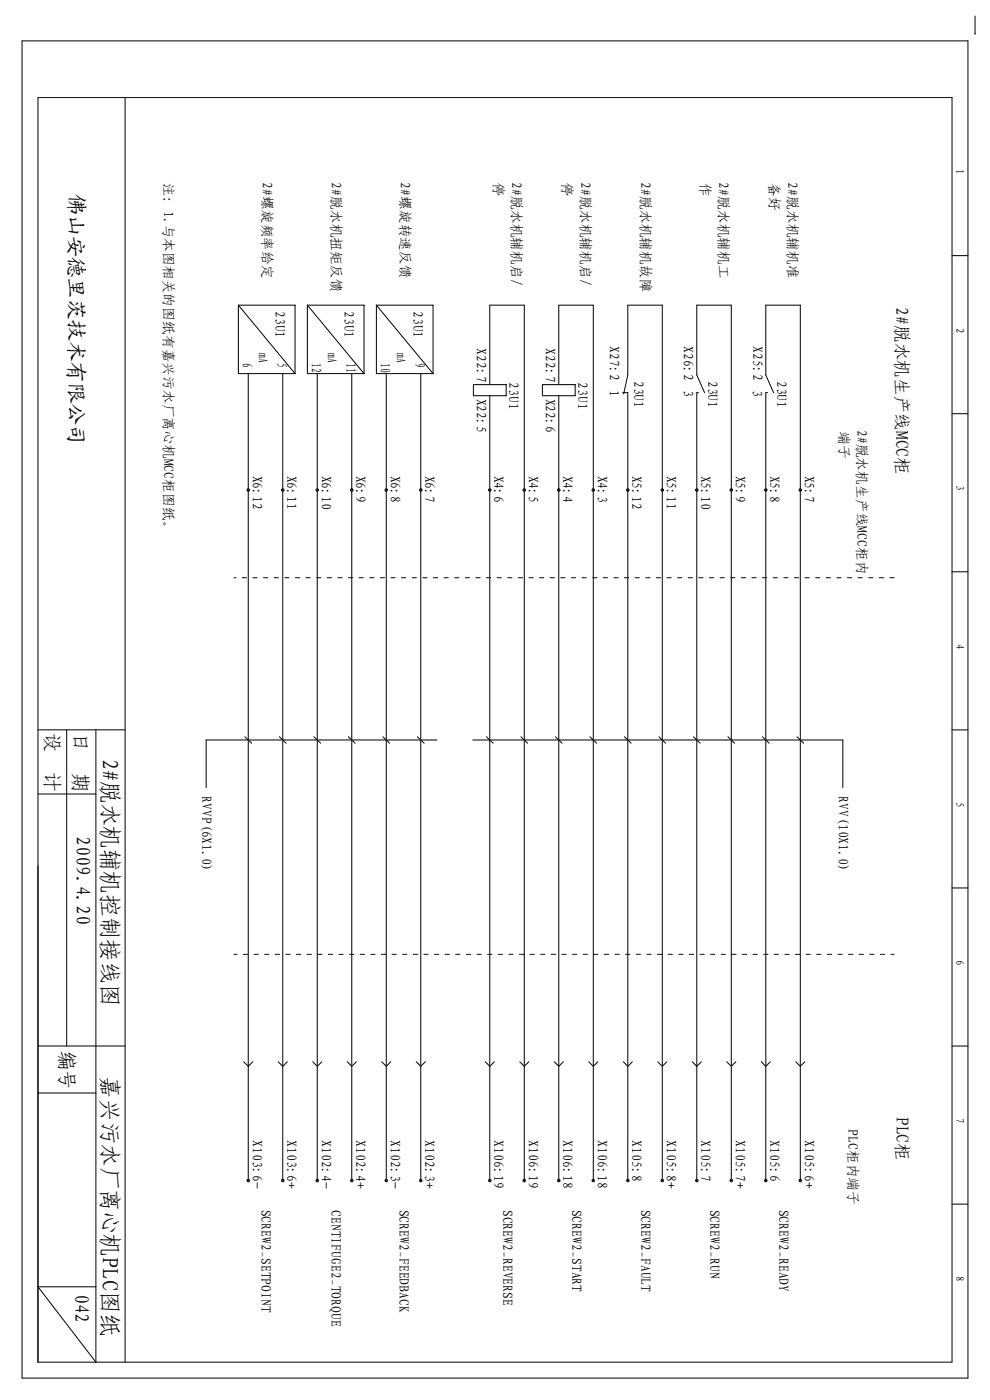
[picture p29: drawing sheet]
<svg xmlns="http://www.w3.org/2000/svg" width="210mm" height="297mm" viewBox="0 0 210 297" stroke-linecap="round" stroke-linejoin="round" font-family="sans-serif">
<defs><g id="words">
<g font-size="4.8">
<text x="21.7" y="160.9" transform="rotate(90 21.7 160.9)">2#脱水机辅机控制接线图</text>
<text x="21.7" y="228.4" transform="rotate(90 21.7 228.4)">嘉兴污水厂离心机PLC图纸</text>
</g>
<text font-size="4.5" x="14.6" y="41.2" transform="rotate(90 14.6 41.2)">佛山安德里茨技术有限公司</text>
<g font-size="4.2">
<text x="9.7" y="155.5" transform="rotate(90 9.7 155.5)">设</text>
<text x="15.6" y="155.6" transform="rotate(90 15.6 155.6)">日</text>
<text x="9.7" y="163.9" transform="rotate(90 9.7 163.9)">计</text>
<text x="15.6" y="164" transform="rotate(90 15.6 164)">期</text>
<text x="16.2" y="177.4" transform="rotate(90 16.2 177.4)">2009.4.20</text>
<text x="12.8" y="222.9" transform="rotate(90 12.8 222.9)">编号</text>
<text x="15.9" y="274.5" transform="rotate(90 15.9 274.5)">042</text>
</g>
<g font-size="3.7">
<text x="190" y="65.2" transform="rotate(90 190 65.2)">2#脱水机生产线MCC柜</text>
<text x="190" y="236.9" transform="rotate(90 190 236.9)">PLC柜</text>
</g>
<g font-size="2.9">
<text x="34.7" y="38.9" transform="rotate(90 34.7 38.9)">注：1.与本图相关的图纸有嘉兴污水厂离心机MCC柜图纸。</text>
<text x="55.7" y="38.7" transform="rotate(90 55.7 38.7)">2#螺旋频率给定</text>
<text x="70.3" y="38.7" transform="rotate(90 70.3 38.7)">2#脱水机扭矩反馈</text>
<text x="85" y="38.7" transform="rotate(90 85 38.7)">2#螺旋转速反馈</text>
<text x="104.7" y="38.9" transform="rotate(90 104.7 38.9)">停</text>
<text x="108.5" y="38.7" transform="rotate(90 108.5 38.7)">2#脱水机辅机启/</text>
<text x="119.3" y="38.9" transform="rotate(90 119.3 38.9)">停</text>
<text x="123.2" y="38.7" transform="rotate(90 123.2 38.7)">2#脱水机辅机启/</text>
<text x="135.9" y="38.7" transform="rotate(90 135.9 38.7)">2#脱水机辅机故障</text>
<text x="148.6" y="38.9" transform="rotate(90 148.6 38.9)">作</text>
<text x="152.4" y="38.7" transform="rotate(90 152.4 38.7)">2#脱水机辅机工</text>
<text x="163.2" y="38.9" transform="rotate(90 163.2 38.9)">备好</text>
<text x="167.1" y="38.7" transform="rotate(90 167.1 38.7)">2#脱水机辅机准</text>
<text x="58.4" y="65.9" transform="rotate(90 58.4 65.9)">23U1</text>
<text x="73" y="65.9" transform="rotate(90 73 65.9)">23U1</text>
<text x="87.7" y="65.9" transform="rotate(90 87.7 65.9)">23U1</text>
<text x="51.5" y="77.1" transform="rotate(90 51.5 77.1)">6</text>
<text x="54.8" y="75" transform="rotate(90 54.8 75)">mA</text>
<text x="58.8" y="77.1" transform="rotate(90 58.8 77.1)">5</text>
<text x="66.1" y="77.1" transform="rotate(90 66.1 77.1)">12</text>
<text x="69.5" y="75" transform="rotate(90 69.5 75)">mA</text>
<text x="73.4" y="77.1" transform="rotate(90 73.4 77.1)">11</text>
<text x="80.7" y="77.1" transform="rotate(90 80.7 77.1)">10</text>
<text x="84.1" y="75" transform="rotate(90 84.1 75)">mA</text>
<text x="88" y="77.1" transform="rotate(90 88 77.1)">9</text>
<text x="101.1" y="73.8" transform="rotate(90 101.1 73.8)">X22:7</text>
<text x="115.7" y="73.8" transform="rotate(90 115.7 73.8)">X22:7</text>
<text x="129.3" y="73.4" transform="rotate(90 129.3 73.4)">X27:2</text>
<text x="145" y="73.4" transform="rotate(90 145 73.4)">X26:2</text>
<text x="159.6" y="73.4" transform="rotate(90 159.6 73.4)">X25:2</text>
<text x="107.9" y="81.1" transform="rotate(90 107.9 81.1)">23U1</text>
<text x="122.6" y="81.1" transform="rotate(90 122.6 81.1)">23U1</text>
<text x="129.3" y="82.8" transform="rotate(90 129.3 82.8)">1</text>
<text x="134.4" y="80.8" transform="rotate(90 134.4 80.8)">23U1</text>
<text x="145" y="82.8" transform="rotate(90 145 82.8)">3</text>
<text x="150.1" y="80.8" transform="rotate(90 150.1 80.8)">23U1</text>
<text x="159.6" y="82.8" transform="rotate(90 159.6 82.8)">3</text>
<text x="164.8" y="80.8" transform="rotate(90 164.8 80.8)">23U1</text>
<text x="101.1" y="84.6" transform="rotate(90 101.1 84.6)">X22:5</text>
<text x="115.7" y="84.6" transform="rotate(90 115.7 84.6)">X22:6</text>
<text x="178" y="91.4" transform="rotate(90 178 91.4)">端子</text>
<text x="181.8" y="91.2" transform="rotate(90 181.8 91.2)">2#脱水机生产线MCC柜内</text>
<text x="53.5" y="100.9" transform="rotate(90 53.5 100.9)">X6:12</text>
<text x="60.9" y="100.9" transform="rotate(90 60.9 100.9)">X6:11</text>
<text x="68.2" y="100.9" transform="rotate(90 68.2 100.9)">X6:10</text>
<text x="75.5" y="100.9" transform="rotate(90 75.5 100.9)">X6:9</text>
<text x="82.8" y="100.9" transform="rotate(90 82.8 100.9)">X6:8</text>
<text x="90.1" y="100.9" transform="rotate(90 90.1 100.9)">X6:7</text>
<text x="104.8" y="100.9" transform="rotate(90 104.8 100.9)">X4:6</text>
<text x="112.1" y="100.9" transform="rotate(90 112.1 100.9)">X4:5</text>
<text x="119.4" y="100.9" transform="rotate(90 119.4 100.9)">X4:4</text>
<text x="126.7" y="100.9" transform="rotate(90 126.7 100.9)">X4:3</text>
<text x="134" y="100.9" transform="rotate(90 134 100.9)">X5:12</text>
<text x="141.4" y="100.9" transform="rotate(90 141.4 100.9)">X5:11</text>
<text x="148.7" y="100.9" transform="rotate(90 148.7 100.9)">X5:10</text>
<text x="156" y="100.9" transform="rotate(90 156 100.9)">X5:9</text>
<text x="163.3" y="100.9" transform="rotate(90 163.3 100.9)">X5:8</text>
<text x="170.6" y="100.9" transform="rotate(90 170.6 100.9)">X5:7</text>
<text x="42.8" y="168.9" transform="rotate(90 42.8 168.9)">RVVP(6X1.0)</text>
<text x="177.9" y="168.9" transform="rotate(90 177.9 168.9)">RVV(10X1.0)</text>
<text x="179.9" y="239.6" transform="rotate(90 179.9 239.6)">PLC柜内端子</text>
<text x="53.5" y="241.9" transform="rotate(90 53.5 241.9)">X103:6-</text>
<text x="60.9" y="241.9" transform="rotate(90 60.9 241.9)">X103:6+</text>
<text x="68.2" y="241.9" transform="rotate(90 68.2 241.9)">X102:4-</text>
<text x="75.5" y="241.9" transform="rotate(90 75.5 241.9)">X102:4+</text>
<text x="82.8" y="241.9" transform="rotate(90 82.8 241.9)">X102:3-</text>
<text x="90.1" y="241.9" transform="rotate(90 90.1 241.9)">X102:3+</text>
<text x="104.8" y="241.9" transform="rotate(90 104.8 241.9)">X106:19</text>
<text x="112.1" y="241.9" transform="rotate(90 112.1 241.9)">X106:19</text>
<text x="119.4" y="241.9" transform="rotate(90 119.4 241.9)">X106:18</text>
<text x="126.7" y="241.9" transform="rotate(90 126.7 241.9)">X106:18</text>
<text x="134" y="241.9" transform="rotate(90 134 241.9)">X105:8</text>
<text x="141.3" y="241.9" transform="rotate(90 141.3 241.9)">X105:8+</text>
<text x="148.7" y="241.9" transform="rotate(90 148.7 241.9)">X105:7</text>
<text x="156" y="241.9" transform="rotate(90 156 241.9)">X105:7+</text>
<text x="163.3" y="241.9" transform="rotate(90 163.3 241.9)">X105:6</text>
<text x="170.6" y="241.9" transform="rotate(90 170.6 241.9)">X105:6+</text>
<text x="55.4" y="256.6" transform="rotate(90 55.4 256.6)">SCREW2_SETPOINT</text>
<text x="70.2" y="256.7" transform="rotate(90 70.2 256.7)">CENTIFUGE2_TORQUE</text>
<text x="84.7" y="256.6" transform="rotate(90 84.7 256.6)">SCREW2_FEEDBACK</text>
<text x="106.6" y="256.6" transform="rotate(90 106.6 256.6)">SCREW2_REVERSE</text>
<text x="121.3" y="256.6" transform="rotate(90 121.3 256.6)">SCREW2_START</text>
<text x="135.9" y="256.6" transform="rotate(90 135.9 256.6)">SCREW2_FAULT</text>
<text x="150.6" y="256.6" transform="rotate(90 150.6 256.6)">SCREW2_RUN</text>
<text x="165.2" y="256.6" transform="rotate(90 165.2 256.6)">SCREW2_READY</text>
</g>
<g font-size="2.4">
<text x="202.8" y="35.9" transform="rotate(90 202.8 35.9)">1</text>
<text x="202.8" y="69.5" transform="rotate(90 202.8 69.5)">2</text>
<text x="202.8" y="102.9" transform="rotate(90 202.8 102.9)">3</text>
<text x="202.8" y="136.6" transform="rotate(90 202.8 136.6)">4</text>
<text x="202.8" y="170.1" transform="rotate(90 202.8 170.1)">5</text>
<text x="202.8" y="203.6" transform="rotate(90 202.8 203.6)">6</text>
<text x="202.8" y="237.2" transform="rotate(90 202.8 237.2)">7</text>
<text x="202.8" y="270.7" transform="rotate(90 202.8 270.7)">8</text>
</g>
</g></defs>
<g fill="none" stroke="#000" stroke-width=".21">
<path d="M4.7 8.7h200.6v283.7h-200.6zM206.8 3.4v3.8M8.1 20.7h193.8v268.3h-193.8zM26.5 20.7v268.3M201.9 54.2h3.4M50.6 64.7l12 14.6M50.6 64.7v14.6h12M50.6 64.7h12v14.6M52.7 79.3v171.4M60 79.3v171.4M65.2 64.7l12 14.6M65.2 64.7v14.6h12"/>
<path d="M65.2 64.7h12v14.6M67.3 79.3v171.4M74.6 79.3v171.4M79.8 64.7l12 14.6M79.8 64.7h12v14.6M79.8 64.7v14.6h12M81.9 79.3v171.4M89.2 79.3v171.4M100.4 81.6h7v2.4h-7zM103.9 84v166.7M103.9 81.6v-16.9h7.3v186M115 81.6h7v2.4h-7z"/>
<path d="M118.5 84v166.7M118.5 81.6v-16.9h7.3v186M132 83.3h1.2v167.4M132.3 83.6l.9-4v-14.9h7.3v186M148.2 83.3h-.4v167.4M149.5 83.3l-1.7-3.7v-14.9h7.3v186M162.8 83.3h-.4v167.4M164.1 83.3l-1.7-3.7v-14.9h7.3v186M201.9 87.8h3.4M201.9 121.3h3.4M8.1 154.9h18.4M14.1 154.9v67"/>
<path d="M20.3 154.9v134.1l-12.2-16h12.2M51.9 156.3l1.5 1.4M59.3 156.3l1.4 1.4M66.6 156.3l1.4 1.4M73.9 156.3l1.4 1.4M81.2 156.3l1.4 1.4M88.5 156.3l1.5 1.4M92.7 157h-49v10.1M100.3 157h78.5v10.1M103.2 156.3l1.4 1.4M110.5 156.3l1.4 1.4M117.8 156.3l1.4 1.4"/>
<path d="M125.1 156.3l1.5 1.4M132.4 156.3l1.5 1.4M139.8 156.3l1.4 1.4M147.1 156.3l1.4 1.4M154.4 156.3l1.4 1.4M161.7 156.3l1.4 1.4M169 156.3l1.5 1.4M201.9 154.9h3.4M8.1 168.5h12.2M8.1 183.7v105.3M201.9 188.4h3.4M8.1 231.9h12.2"/>
<path d="M8.1 221.9h18.4M51.7 225.3l1 .9 .9-.9M59 225.3l1 .9 .9-.9M66.3 225.3l1 .9 1-.9M73.6 225.3l1 .9 1-.9M81 225.3l.9 .9 1-.9M88.3 225.3l.9 .9 1-.9M102.9 225.3l1 .9 .9-.9M110.2 225.3l1 .9 1-.9M117.5 225.3l1 .9 1-.9M124.9 225.3l.9 .9 1-.9M132.2 225.3l1 .9 .9-.9"/>
<path d="M139.5 225.3l1 .9 .9-.9M146.8 225.3l1 .9 1-.9M154.1 225.3l1 .9 1-.9M161.5 225.3l.9 .9 1-.9M168.8 225.3l.9 .9 1-.9M201.9 221.9h3.4M201.9 255.5h3.4"/>
</g>
<path d="M189.6 202.5h-140" fill="none" stroke="#000" stroke-width=".21" stroke-dasharray=".9 1.4" stroke-dashoffset=".2"/>
<path d="M189.6 122.6h-140" fill="none" stroke="#000" stroke-width=".21" stroke-dasharray=".9 1.4"/>
<g fill="#000">
<path d="M52.3 103.8l.4-.2v.7a.38 .38 0 0 1-.4-.5z" fill-rule="evenodd"/>
<path d="M52.7 103.6a.38 .38 0 0 1 .3 .4 .38 .38 0 0 1-.3 .3z" fill-rule="evenodd"/>
<path d="M59.8 103.6h.2v.7a.38 .38 0 0 1-.4-.2 .38 .38 0 0 1 .2-.5z" fill-rule="evenodd"/>
<path d="M60 103.6a.38 .38 0 0 1 .3 .4 .38 .38 0 0 1-.3 .3z" fill-rule="evenodd"/>
<path d="M67.1 103.6h.2v.7a.38 .38 0 0 1-.4-.2 .38 .38 0 0 1 .2-.5z" fill-rule="evenodd"/>
<path d="M67.3 103.6a.38 .38 0 0 1 .4 .4 .38 .38 0 0 1-.4 .3z" fill-rule="evenodd"/>
<path d="M74.4 103.6h.2v.7a.38 .38 0 0 1-.4-.2 .38 .38 0 0 1 .2-.5z" fill-rule="evenodd"/>
<path d="M74.6 103.6a.38 .38 0 0 1 .4 .4 .38 .38 0 0 1-.4 .3z" fill-rule="evenodd"/>
<path d="M81.6 103.8l.3-.2v.7a.38 .38 0 0 1-.3-.5z" fill-rule="evenodd"/>
<path d="M81.9 103.6a.38 .38 0 0 1 .4 .4 .38 .38 0 0 1-.4 .3z" fill-rule="evenodd"/>
<path d="M89.1 103.6h.1v.7a.38 .38 0 0 1-.3-.2 .38 .38 0 0 1 .2-.5z" fill-rule="evenodd"/>
<path d="M89.2 103.6a.38 .38 0 0 1 .4 .4 .38 .38 0 0 1-.4 .3z" fill-rule="evenodd"/>
<path d="M103.7 103.6h.2v.7a.38 .38 0 0 1-.4-.2 .38 .38 0 0 1 .2-.5z" fill-rule="evenodd"/>
<path d="M103.9 103.6a.38 .38 0 0 1 .4 .4 .38 .38 0 0 1-.4 .3z" fill-rule="evenodd"/>
<path d="M111 103.6h.2v.7a.38 .38 0 0 1-.4-.2 .38 .38 0 0 1 .2-.5z" fill-rule="evenodd"/>
<path d="M111.2 103.6a.38 .38 0 0 1 .4 .4 .38 .38 0 0 1-.4 .3z" fill-rule="evenodd"/>
<path d="M118.3 103.6h.2v.7a.38 .38 0 0 1-.3-.2 .38 .38 0 0 1 .1-.5z" fill-rule="evenodd"/>
<path d="M118.5 103.6a.38 .38 0 0 1 .4 .4 .38 .38 0 0 1-.4 .3z" fill-rule="evenodd"/>
<path d="M125.6 103.6h.2v.7a.38 .38 0 0 1-.3-.2 .38 .38 0 0 1 .1-.5z" fill-rule="evenodd"/>
<path d="M125.8 103.6a.38 .38 0 0 1 .4 .4 .38 .38 0 0 1-.4 .3z" fill-rule="evenodd"/>
<path d="M132.8 103.8l.4-.2v.7a.38 .38 0 0 1-.4-.5z" fill-rule="evenodd"/>
<path d="M133.2 103.6a.38 .38 0 0 1 .3 .4 .38 .38 0 0 1-.3 .3z" fill-rule="evenodd"/>
<path d="M140.1 103.8l.4-.2v.7a.38 .38 0 0 1-.4-.5z" fill-rule="evenodd"/>
<path d="M140.5 103.6a.38 .38 0 0 1 .3 .4 .38 .38 0 0 1-.3 .3z" fill-rule="evenodd"/>
<path d="M147.6 103.6h.2v.7a.38 .38 0 0 1-.4-.2 .38 .38 0 0 1 .2-.5z" fill-rule="evenodd"/>
<path d="M147.8 103.6a.38 .38 0 0 1 .4 .4 .38 .38 0 0 1-.4 .3z" fill-rule="evenodd"/>
<path d="M154.9 103.6h.2v.7a.38 .38 0 0 1-.4-.2 .38 .38 0 0 1 .2-.5z" fill-rule="evenodd"/>
<path d="M155.1 103.6a.38 .38 0 0 1 .4 .4 .38 .38 0 0 1-.4 .3z" fill-rule="evenodd"/>
<path d="M162.2 103.6h.2v.7a.38 .38 0 0 1-.3-.2 .38 .38 0 0 1 .1-.5z" fill-rule="evenodd"/>
<path d="M162.4 103.6a.38 .38 0 0 1 .4 .4 .38 .38 0 0 1-.4 .3z" fill-rule="evenodd"/>
<path d="M169.6 103.6h.1v.7a.38 .38 0 0 1-.3-.2 .38 .38 0 0 1 .2-.5z" fill-rule="evenodd"/>
<path d="M169.7 103.6a.38 .38 0 0 1 .4 .4 .38 .38 0 0 1-.4 .3z" fill-rule="evenodd"/>
<path d="M52.3 250.3l.4-.2v.7a.38 .38 0 0 1-.4-.5z" fill-rule="evenodd"/>
<path d="M52.7 250.1a.38 .38 0 0 1 .3 .4 .38 .38 0 0 1-.3 .3z" fill-rule="evenodd"/>
<path d="M59.8 250.1h.2v.7a.38 .38 0 0 1-.4-.2 .38 .38 0 0 1 .2-.5z" fill-rule="evenodd"/>
<path d="M60 250.1a.38 .38 0 0 1 .3 .4 .38 .38 0 0 1-.3 .3z" fill-rule="evenodd"/>
<path d="M67 250.3l.3-.2v.7a.38 .38 0 0 1-.3-.5z" fill-rule="evenodd"/>
<path d="M67.3 250.1a.38 .38 0 0 1 .4 .4 .38 .38 0 0 1-.4 .3z" fill-rule="evenodd"/>
<path d="M74.4 250.1h.2v.7a.38 .38 0 0 1-.4-.2 .38 .38 0 0 1 .2-.5z" fill-rule="evenodd"/>
<path d="M74.6 250.1a.38 .38 0 0 1 .4 .4 .38 .38 0 0 1-.4 .3z" fill-rule="evenodd"/>
<path d="M81.6 250.3l.3-.2v.7a.38 .38 0 0 1-.3-.5z" fill-rule="evenodd"/>
<path d="M81.9 250.1a.38 .38 0 0 1 .4 .4 .38 .38 0 0 1-.4 .3z" fill-rule="evenodd"/>
<path d="M88.9 250.3l.3-.2v.7a.38 .38 0 0 1-.3-.5z" fill-rule="evenodd"/>
<path d="M89.2 250.1a.38 .38 0 0 1 .4 .4 .38 .38 0 0 1-.4 .3z" fill-rule="evenodd"/>
<path d="M103.7 250.1h.2v.7a.38 .38 0 0 1-.4-.2 .38 .38 0 0 1 .2-.5z" fill-rule="evenodd"/>
<path d="M103.9 250.1a.38 .38 0 0 1 .4 .4 .38 .38 0 0 1-.4 .3z" fill-rule="evenodd"/>
<path d="M110.9 250.3l.3-.2v.7a.38 .38 0 0 1-.3-.5z" fill-rule="evenodd"/>
<path d="M111.2 250.1a.38 .38 0 0 1 .4 .4 .38 .38 0 0 1-.4 .3z" fill-rule="evenodd"/>
<path d="M118.3 250.1h.2v.7a.38 .38 0 0 1-.3-.2 .38 .38 0 0 1 .1-.5z" fill-rule="evenodd"/>
<path d="M118.5 250.1a.38 .38 0 0 1 .4 .4 .38 .38 0 0 1-.4 .3z" fill-rule="evenodd"/>
<path d="M125.5 250.3l.3-.2v.7a.38 .38 0 0 1-.3-.5z" fill-rule="evenodd"/>
<path d="M125.8 250.1a.38 .38 0 0 1 .4 .4 .38 .38 0 0 1-.4 .3z" fill-rule="evenodd"/>
<path d="M132.8 250.3l.4-.2v.7a.38 .38 0 0 1-.4-.5z" fill-rule="evenodd"/>
<path d="M133.2 250.1a.38 .38 0 0 1 .3 .4 .38 .38 0 0 1-.3 .3z" fill-rule="evenodd"/>
<path d="M140.1 250.3l.4-.2v.7a.38 .38 0 0 1-.4-.5z" fill-rule="evenodd"/>
<path d="M140.5 250.1a.38 .38 0 0 1 .3 .4 .38 .38 0 0 1-.3 .3z" fill-rule="evenodd"/>
<path d="M147.5 250.3l.3-.2v.7a.38 .38 0 0 1-.3-.5z" fill-rule="evenodd"/>
<path d="M147.8 250.1a.38 .38 0 0 1 .4 .4 .38 .38 0 0 1-.4 .3z" fill-rule="evenodd"/>
<path d="M154.9 250.1h.2v.7a.38 .38 0 0 1-.4-.2 .38 .38 0 0 1 .2-.5z" fill-rule="evenodd"/>
<path d="M155.1 250.1a.38 .38 0 0 1 .4 .4 .38 .38 0 0 1-.4 .3z" fill-rule="evenodd"/>
<path d="M162.2 250.1h.2v.7a.38 .38 0 0 1-.3-.2 .38 .38 0 0 1 .1-.5z" fill-rule="evenodd"/>
<path d="M162.4 250.1a.38 .38 0 0 1 .4 .4 .38 .38 0 0 1-.4 .3z" fill-rule="evenodd"/>
<path d="M169.4 250.3l.3-.2v.7a.38 .38 0 0 1-.3-.5z" fill-rule="evenodd"/>
<path d="M169.7 250.1a.38 .38 0 0 1 .4 .4 .38 .38 0 0 1-.4 .3z" fill-rule="evenodd"/>
</g>
<use href="#words"/>
</svg>
